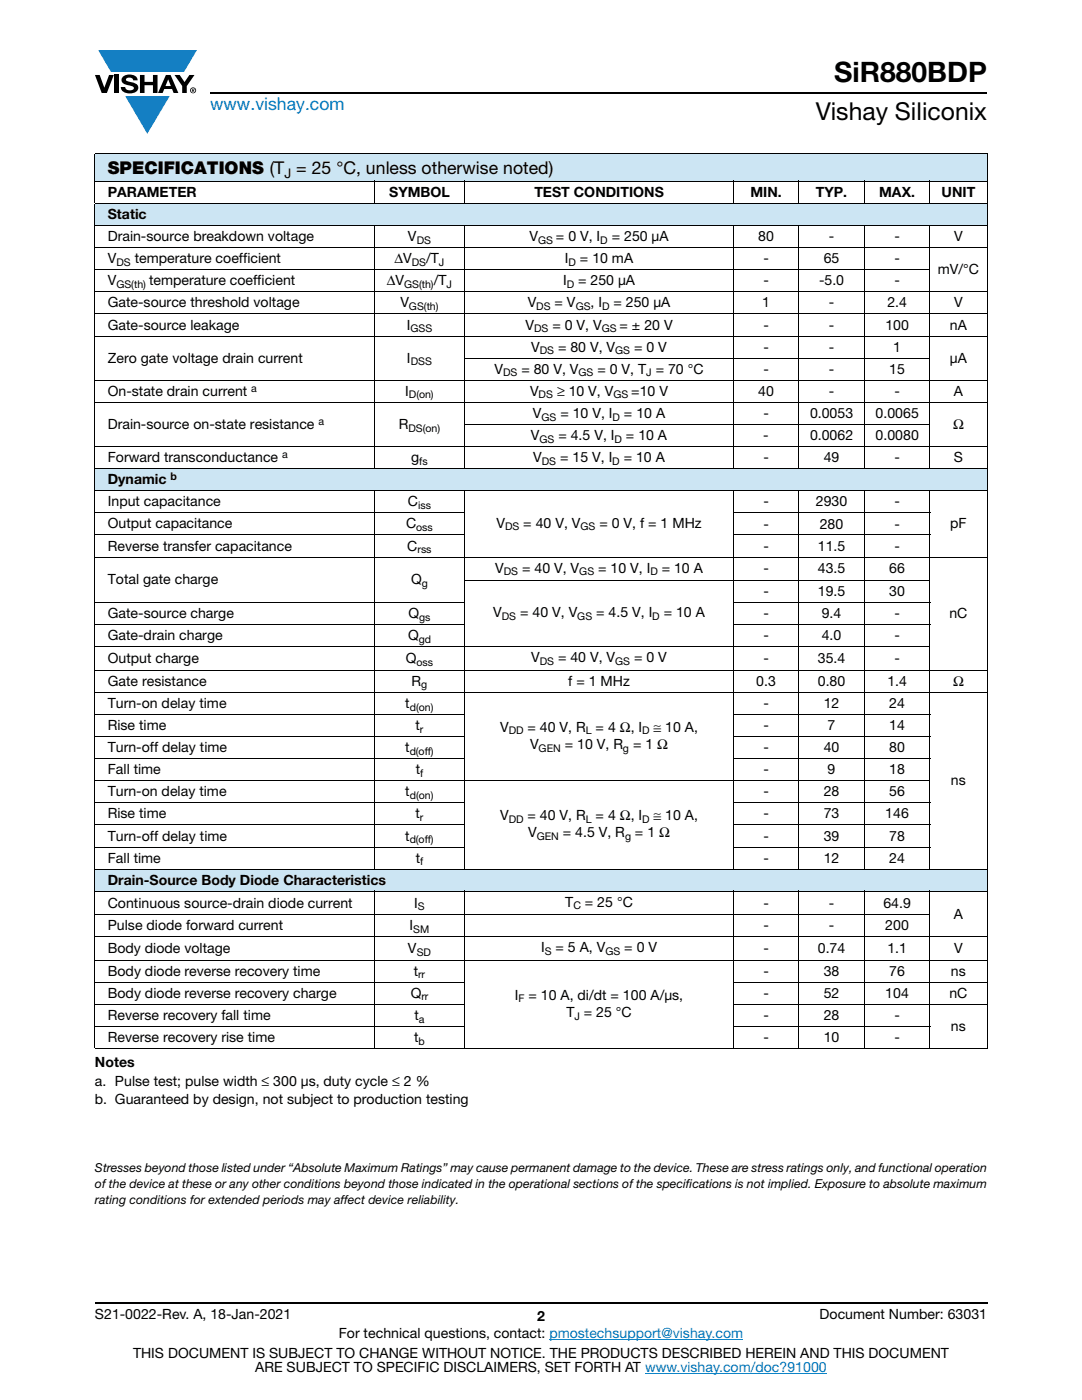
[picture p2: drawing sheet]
<svg xmlns="http://www.w3.org/2000/svg" width="216mm" height="279mm" viewBox="0 0 216 279" stroke-linecap="round" stroke-linejoin="round" font-family="sans-serif">
<defs><g id="words">
<text font-size="5.6" x="166.4" y="16.4">SiR880BDP</text>
<text font-size="4.9" x="162.8" y="24">Vishay Siliconix</text>
<text font-size="3.5" fill="#007ec4" x="42" y="21.9">www.vishay.com</text>
<text font-size="3.5" x="21.5" y="34.8">SPECIFICATIONS (T = 25 °C, unless otherwise noted)</text>
<g font-size="2.8">
<text x="21.5" y="39.3">PARAMETER</text>
<text x="77.6" y="39.3">SYMBOL</text>
<text x="106.6" y="39.3">TEST CONDITIONS</text>
<text x="149.7" y="39.3">MIN.</text>
<text x="162.8" y="39.3">TYP.</text>
<text x="175.4" y="39.3">MAX.</text>
<text x="187.9" y="39.3">UNIT</text>
<text x="21.5" y="43.7">Static</text>
<text x="21.5" y="52.6">V</text>
<text x="21.5" y="48.1">Drain-source breakdown voltage</text>
<text x="26.9" y="52.6">temperature coefficient</text>
<text x="78.7" y="52.6">ΔV</text>
<text x="81.4" y="48.1">V</text>
<text x="85" y="52.6">/T</text>
<text x="105.6" y="48.1">V</text>
<text x="110.9" y="48.1">= 0 V, I</text>
<text x="112.7" y="52.6">I</text>
<text x="115.7" y="52.6">= 10 mA</text>
<text x="122.1" y="48.1">= 250 μA</text>
<text x="151.3" y="48.1">80</text>
<text x="152.3" y="52.6">-</text>
<text x="164.4" y="52.6">65</text>
<text x="165.4" y="48.1">-</text>
<text x="178.5" y="52.6">-</text>
<text x="178.5" y="48.1">-</text>
<text x="190.4" y="48.1">V</text>
<text x="21.5" y="57">V</text>
<text x="29.7" y="57">temperature coefficient</text>
<text x="77.2" y="57">ΔV</text>
<text x="86.6" y="57">/T</text>
<text x="112.4" y="57">I</text>
<text x="115.4" y="57">= 250 μA</text>
<text x="152.3" y="57">-</text>
<text x="163.4" y="57">-5.0</text>
<text x="178.5" y="57">-</text>
<text x="187.1" y="54.8">mV/°C</text>
<text x="21.5" y="65.8">Gate-source leakage</text>
<text x="21.5" y="61.4">Gate-source threshold voltage</text>
<text x="79.9" y="61.4">V</text>
<text x="81.2" y="65.8">I</text>
<text x="104.9" y="65.8">V</text>
<text x="105.3" y="61.4">V</text>
<text x="110.2" y="65.8">= 0 V, V</text>
<text x="110.7" y="61.4">= V</text>
<text x="117.8" y="61.4">, I</text>
<text x="122.4" y="61.4">= 250 μA</text>
<text x="123.6" y="65.8">= ± 20 V</text>
<text x="152.1" y="61.4">1</text>
<text x="152.3" y="65.8">-</text>
<text x="165.4" y="65.8">-</text>
<text x="165.4" y="61.4">-</text>
<text x="176.7" y="65.8">100</text>
<text x="177.1" y="61.4">2.4</text>
<text x="189.5" y="65.8">nA</text>
<text x="190.4" y="61.4">V</text>
<text x="106" y="70.2">V</text>
<text x="111.4" y="70.2">= 80 V, V</text>
<text x="126.5" y="70.2">= 0 V</text>
<text x="152.3" y="70.2">-</text>
<text x="165.4" y="70.2">-</text>
<text x="178.2" y="70.2">1</text>
<text x="21.5" y="72.4">Zero gate voltage drain current</text>
<text x="81.2" y="72.4">I</text>
<text x="98.7" y="74.6">V</text>
<text x="104" y="74.6">= 80 V, V</text>
<text x="119.2" y="74.6">= 0 V, T = 70 °C</text>
<text x="152.3" y="74.6">-</text>
<text x="165.4" y="74.6">-</text>
<text x="177.4" y="74.6">15</text>
<text x="189.5" y="72.4">μA</text>
<text x="21.5" y="79">On-state drain current</text>
<text x="80.9" y="79">I</text>
<text x="105.8" y="79">V</text>
<text x="106.3" y="83.4">V</text>
<text x="111.1" y="79">≥ 10 V, V</text>
<text x="111.8" y="83.4">= 10 V, I</text>
<text x="124.5" y="83.4">= 10 A</text>
<text x="126" y="79">=10 V</text>
<text x="151.3" y="79">40</text>
<text x="152.3" y="83.4">-</text>
<text x="161.6" y="83.4">0.0053</text>
<text x="165.4" y="79">-</text>
<text x="174.7" y="83.4">0.0065</text>
<text x="178.5" y="79">-</text>
<text x="190.3" y="79">A</text>
<text x="21.5" y="85.6">Drain-source on-state resistance</text>
<text x="79.6" y="85.6">R</text>
<text x="105.9" y="87.8">V</text>
<text x="111.4" y="87.8">= 4.5 V, I</text>
<text x="124.9" y="87.8">= 10 A</text>
<text x="152.3" y="87.8">-</text>
<text x="161.6" y="87.8">0.0062</text>
<text x="174.7" y="87.8">0.0080</text>
<text x="190.2" y="85.6">Ω</text>
<text x="21.5" y="92.2">Forward transconductance</text>
<text x="82" y="92.2">g</text>
<text x="106.4" y="92.2">V</text>
<text x="111.8" y="92.2">= 15 V, I</text>
<text x="124.5" y="92.2">= 10 A</text>
<text x="152.3" y="92.2">-</text>
<text x="164.4" y="92.2">49</text>
<text x="178.5" y="92.2">-</text>
<text x="190.3" y="92.2">S</text>
<text x="21.5" y="96.6">Dynamic</text>
<text x="21.5" y="101">Input capacitance</text>
<text x="81.4" y="101">C</text>
<text x="152.3" y="101">-</text>
<text x="162.8" y="101">2930</text>
<text x="178.5" y="101">-</text>
<text x="21.5" y="105.5">Output capacitance</text>
<text x="81" y="105.5">C</text>
<text x="99.1" y="105.3">V</text>
<text x="104.4" y="105.3">= 40 V, V</text>
<text x="119.6" y="105.3">= 0 V, f = 1 MHz</text>
<text x="152.3" y="105.5">-</text>
<text x="163.6" y="105.5">280</text>
<text x="178.5" y="105.5">-</text>
<text x="189.6" y="105.5">pF</text>
<text x="21.5" y="109.9">Reverse transfer capacitance</text>
<text x="81.3" y="109.9">C</text>
<text x="152.3" y="109.9">-</text>
<text x="163.2" y="109.9">11.5</text>
<text x="178.5" y="109.9">-</text>
<text x="21.5" y="116.6">Total gate charge</text>
<text x="82" y="116.6">Q</text>
<text x="98.8" y="114.3">V</text>
<text x="104.2" y="114.3">= 40 V, V</text>
<text x="119.3" y="114.3">= 10 V, I</text>
<text x="132" y="114.3">= 10 A</text>
<text x="152.3" y="119">-</text>
<text x="152.3" y="114.4">-</text>
<text x="163.2" y="119">19.5</text>
<text x="163.2" y="114.4">43.5</text>
<text x="177.4" y="119">30</text>
<text x="177.4" y="114.4">66</text>
<text x="21.5" y="123.4">Gate-source charge</text>
<text x="81.5" y="123.4">Q</text>
<text x="98.4" y="123.2">V</text>
<text x="103.8" y="123.2">= 40 V, V</text>
<text x="119" y="123.2">= 4.5 V, I</text>
<text x="132.4" y="123.2">= 10 A</text>
<text x="152.3" y="123.4">-</text>
<text x="164" y="123.4">9.4</text>
<text x="178.5" y="123.4">-</text>
<text x="189.4" y="123.4">nC</text>
<text x="21.5" y="127.8">Gate-drain charge</text>
<text x="81.4" y="127.8">Q</text>
<text x="152.3" y="127.8">-</text>
<text x="164" y="127.8">4.0</text>
<text x="178.5" y="127.8">-</text>
<text x="21.5" y="132.3">Output charge</text>
<text x="21.5" y="136.9">Gate resistance</text>
<text x="81" y="132.3">Q</text>
<text x="82.1" y="136.9">R</text>
<text x="106" y="132.2">V</text>
<text x="111.4" y="132.2">= 40 V, V</text>
<text x="113.4" y="136.9">f = 1 MHz</text>
<text x="126.5" y="132.2">= 0 V</text>
<text x="150.9" y="136.9">0.3</text>
<text x="152.3" y="132.3">-</text>
<text x="163.2" y="132.3">35.4</text>
<text x="163.2" y="136.9">0.80</text>
<text x="177.1" y="136.9">1.4</text>
<text x="178.5" y="132.3">-</text>
<text x="190.2" y="136.9">Ω</text>
<text x="21.5" y="141.3">Turn-on delay time</text>
<text x="80.9" y="141.3">t</text>
<text x="152.3" y="141.3">-</text>
<text x="164.4" y="141.3">12</text>
<text x="177.4" y="141.3">24</text>
<text x="21.5" y="145.7">Rise time</text>
<text x="82.9" y="145.7">t</text>
<text x="99.8" y="146">V</text>
<text x="105.3" y="146">= 40 V, R = 4 Ω, I</text>
<text x="105.8" y="149.5">V</text>
<text x="112.7" y="149.5">= 10 V, R</text>
<text x="126.3" y="149.5">= 1 Ω</text>
<text x="130.4" y="146">≅ 10 A,</text>
<text x="152.3" y="145.7">-</text>
<text x="165.1" y="145.7">7</text>
<text x="177.4" y="145.7">14</text>
<text x="21.5" y="150.1">Turn-off delay time</text>
<text x="21.5" y="154.5">Fall time</text>
<text x="80.9" y="150.1">t</text>
<text x="83" y="154.5">t</text>
<text x="152.3" y="150.1">-</text>
<text x="152.3" y="154.5">-</text>
<text x="164.4" y="150.1">40</text>
<text x="165.1" y="154.5">9</text>
<text x="177.4" y="150.1">80</text>
<text x="177.4" y="154.5">18</text>
<text x="21.5" y="158.9">Turn-on delay time</text>
<text x="80.9" y="158.9">t</text>
<text x="152.3" y="158.9">-</text>
<text x="164.4" y="158.9">28</text>
<text x="177.4" y="158.9">56</text>
<text x="189.8" y="156.7">ns</text>
<text x="21.5" y="167.7">Turn-off delay time</text>
<text x="21.5" y="163.3">Rise time</text>
<text x="80.9" y="167.7">t</text>
<text x="82.9" y="163.3">t</text>
<text x="99.8" y="163.7">V</text>
<text x="105.3" y="163.7">= 40 V, R = 4 Ω, I</text>
<text x="105.4" y="167.1">V</text>
<text x="112.3" y="167.1">= 4.5 V, R</text>
<text x="126.7" y="167.1">= 1 Ω</text>
<text x="130.4" y="163.7">≅ 10 A,</text>
<text x="152.3" y="163.3">-</text>
<text x="152.3" y="167.7">-</text>
<text x="164.4" y="163.3">73</text>
<text x="164.4" y="167.7">39</text>
<text x="176.7" y="163.3">146</text>
<text x="177.4" y="167.7">78</text>
<text x="21.5" y="172.2">Fall time</text>
<text x="83" y="172.2">t</text>
<text x="152.3" y="172.2">-</text>
<text x="164.4" y="172.2">12</text>
<text x="177.4" y="172.2">24</text>
<text x="21.5" y="176.6">Drain-Source Body Diode Characteristics</text>
<text x="21.5" y="181.1">Continuous source-drain diode current</text>
<text x="21.5" y="185.7">Pulse diode forward current</text>
<text x="81.7" y="185.7">I</text>
<text x="82.7" y="181.1">I</text>
<text x="112.8" y="181">T</text>
<text x="116.7" y="181">= 25 °C</text>
<text x="152.3" y="185.7">-</text>
<text x="152.3" y="181.1">-</text>
<text x="165.4" y="185.7">-</text>
<text x="165.4" y="181.1">-</text>
<text x="176.3" y="181.1">64.9</text>
<text x="176.7" y="185.7">200</text>
<text x="190.3" y="183.3">A</text>
<text x="21.5" y="190.2">Body diode voltage</text>
<text x="81.4" y="190.2">V</text>
<text x="108" y="190.1">I</text>
<text x="110.8" y="190.1">= 5 A, V</text>
<text x="124.6" y="190.1">= 0 V</text>
<text x="152.3" y="190.2">-</text>
<text x="163.2" y="190.2">0.74</text>
<text x="177.1" y="190.2">1.1</text>
<text x="190.4" y="190.2">V</text>
<text x="21.5" y="194.8">Body diode reverse recovery time</text>
<text x="82.6" y="194.8">t</text>
<text x="152.3" y="194.8">-</text>
<text x="164.4" y="194.8">38</text>
<text x="177.4" y="194.8">76</text>
<text x="189.8" y="194.8">ns</text>
<text x="21.5" y="199.2">Body diode reverse recovery charge</text>
<text x="21.5" y="203.6">Reverse recovery fall time</text>
<text x="81.9" y="199.2">Q</text>
<text x="82.7" y="203.6">t</text>
<text x="102.7" y="199.5">I</text>
<text x="105.5" y="199.5">= 10 A, di/dt = 100 A/μs,</text>
<text x="113" y="203">T = 25 °C</text>
<text x="152.3" y="199.2">-</text>
<text x="152.3" y="203.6">-</text>
<text x="164.4" y="199.2">52</text>
<text x="164.4" y="203.6">28</text>
<text x="176.7" y="199.2">104</text>
<text x="178.5" y="203.6">-</text>
<text x="189.4" y="199.2">nC</text>
<text x="21.5" y="208">Reverse recovery rise time</text>
<text x="82.6" y="208">t</text>
<text x="152.3" y="208">-</text>
<text x="164.4" y="208">10</text>
<text x="178.5" y="208">-</text>
<text x="189.8" y="205.8">ns</text>
<text x="18.9" y="212.9">Notes</text>
<text x="18.9" y="216.8">a. Pulse test; pulse width ≤ 300 μs, duty cycle ≤ 2 %</text>
<text x="18.9" y="220.3">b. Guaranteed by design, not subject to production testing</text>
<text x="18.9" y="263.3">S21-0022-Rev. A, 18-Jan-2021</text>
<text x="107.2" y="263.6">2</text>
<text x="163.6" y="263.3">Document Number: 63031</text>
<text x="67.6" y="267.1">For technical questions, contact: pmostechsupport@vishay.com</text>
<text x="26.5" y="271">THIS DOCUMENT IS SUBJECT TO CHANGE WITHOUT NOTICE. THE PRODUCTS DESCRIBED HEREIN AND THIS DOCUMENT</text>
<text x="50.9" y="273.8">ARE SUBJECT TO SPECIFIC DISCLAIMERS, SET FORTH AT www.vishay.com/doc?91000</text>
</g>
<text font-size="2.6" x="56.8" y="35.5">J</text>
<g font-size="2.5">
<text x="18.9" y="233.8">Stresses beyond those listed under “Absolute Maximum Ratings” may cause permanent damage to the device. These are stress ratings only, and functional operation</text>
<text x="18.9" y="237">of the device at these or any other conditions beyond those indicated in the operational sections of the specifications is not implied. Exposure to absolute maximum</text>
<text x="18.9" y="240.2">rating conditions for extended periods may affect device reliability.</text>
</g>
<g font-size="2.1">
<text x="23.2" y="53.1">DS</text>
<text x="82.2" y="53.1">DS</text>
<text x="83.1" y="48.6">DS</text>
<text x="87.6" y="53.1">J</text>
<text x="107.4" y="48.6">GS</text>
<text x="113.5" y="53.1">D</text>
<text x="119.8" y="48.6">D</text>
<text x="23.2" y="57.5">GS(th)</text>
<text x="80.6" y="57.5">GS(th)</text>
<text x="89.1" y="57.5">J</text>
<text x="113.1" y="57.5">D</text>
<text x="81.6" y="61.9">GS(th)</text>
<text x="107" y="61.9">DS</text>
<text x="114.9" y="61.9">GS</text>
<text x="120.1" y="61.9">D</text>
<text x="81.9" y="66.3">GSS</text>
<text x="106.6" y="66.3">DS</text>
<text x="107.7" y="70.7">DS</text>
<text x="120.1" y="66.3">GS</text>
<text x="122.8" y="70.7">GS</text>
<text x="82" y="72.9">DSS</text>
<text x="100.4" y="75.1">DS</text>
<text x="115.5" y="75.1">GS</text>
<text x="128.9" y="75.1">J</text>
<text x="50.1" y="78.2">a</text>
<text x="81.6" y="79.5">D(on)</text>
<text x="107.5" y="79.5">DS</text>
<text x="108.1" y="83.9">GS</text>
<text x="122.2" y="83.9">D</text>
<text x="122.4" y="79.5">GS</text>
<text x="63.6" y="84.8">a</text>
<text x="81.5" y="86.1">DS(on)</text>
<text x="107.7" y="88.3">GS</text>
<text x="122.6" y="88.3">D</text>
<text x="34" y="95.8">b</text>
<text x="56.3" y="91.4">a</text>
<text x="83.7" y="92.8">fs</text>
<text x="108.1" y="92.8">DS</text>
<text x="122.2" y="92.8">D</text>
<text x="83.4" y="101.6">iss</text>
<text x="83.1" y="106">oss</text>
<text x="100.8" y="105.8">DS</text>
<text x="115.8" y="105.8">GS</text>
<text x="83.3" y="110.4">rss</text>
<text x="84.2" y="117.1">g</text>
<text x="100.5" y="114.8">DS</text>
<text x="115.6" y="114.8">GS</text>
<text x="129.8" y="114.8">D</text>
<text x="83.6" y="123.9">gs</text>
<text x="100.1" y="123.7">DS</text>
<text x="115.2" y="123.7">GS</text>
<text x="130.2" y="123.7">D</text>
<text x="83.5" y="128.3">gd</text>
<text x="83.1" y="132.8">oss</text>
<text x="84.1" y="137.4">g</text>
<text x="107.7" y="132.7">DS</text>
<text x="122.8" y="132.7">GS</text>
<text x="81.8" y="141.8">d(on)</text>
<text x="83.8" y="146.2">r</text>
<text x="101.5" y="146.6">DD</text>
<text x="116.9" y="146.6">L</text>
<text x="128.1" y="146.6">D</text>
<text x="81.7" y="150.6">d(off)</text>
<text x="83.8" y="155">f</text>
<text x="107.5" y="150">GEN</text>
<text x="124.3" y="150">g</text>
<text x="81.8" y="159.4">d(on)</text>
<text x="83.8" y="163.9">r</text>
<text x="101.5" y="164.2">DD</text>
<text x="107.1" y="167.6">GEN</text>
<text x="116.9" y="164.2">L</text>
<text x="124.7" y="167.6">g</text>
<text x="128.1" y="164.2">D</text>
<text x="81.7" y="168.3">d(off)</text>
<text x="83.8" y="172.7">f</text>
<text x="83.4" y="181.6">S</text>
<text x="114.4" y="181.5">C</text>
<text x="82.5" y="186.2">SM</text>
<text x="83.1" y="190.7">SD</text>
<text x="108.7" y="190.6">S</text>
<text x="120.8" y="190.6">GS</text>
<text x="83.4" y="195.3">rr</text>
<text x="84.1" y="199.7">rr</text>
<text x="103.5" y="200">F</text>
<text x="114.6" y="203.5">J</text>
<text x="83.5" y="208.5">b</text>
<text x="83.6" y="204.1">a</text>
</g>
</g></defs>
<g fill="#147fc3">
<path d="M19.6 10h19.7l-2.6 4.3h-1.1h-13.5z"/>
<path d="M25 19.2h8.9l-4.5 7.5z"/>
</g>
<g fill="#000">
<path d="M18.9 15h1l.9 2.5 1-2.5h.9l-1.4 3.6h-1zM22.9 15h.9v3.6h-.9zM24.6 15.3a2.1 2.1 0 0 1 2.8 .3l.1 .4h-.9a.79 .79 0 0 0-.7-.5 .79 .79 0 0 0-.8 .4l.3 .3 1 .2a1.08 1.08 0 0 1 1.2 1 1.08 1.08 0 0 1-1.1 1.2 1.73 1.73 0 0 1-2.4-1.2h.9a.96 .96 0 0 0 .8 .6 .96 .96 0 0 0 .9-.4 1.31 1.31 0 0 0-1.2-.6 1.03 1.03 0 0 1-1.1-.6 1.03 1.03 0 0 1 .2-1.1zM27.9 15h.9v1.3h1.7v-1.3h.9v3.6h-.9v-1.6h-1.7v1.6h-.9zM34.8 15h1.1l.9 1.4 1-1.4h1l-1.5 2.2v1.4h-.9v-1.4z"/>
<path d="M33.6 15.9l.5 1.3h-1.1zM33.1 15l-1.6 3.6h1l.3-.8h1.5l.3 .8h1l-1.6-3.6z"/>
<path d="M38.4 17.8h.2v.2h-.2zM38.3 17.7v.7h.1v-.3l.4 .3-.2-.3 .2-.2-.1-.2z"/>
<path d="M38.1 18a.46 .46 0 0 1 .9 0 .46 .46 0 0 1-.9 0zM37.9 18a.6 .6 0 0 0 1.2 0 .6 .6 0 0 0-1.2 0z"/>
</g>
<path d="M42 18.6h155M18.9 260h178.1" fill="none" stroke="#000" stroke-width=".36"/>
<path d="M109.6 267.3h38.7M128.7 274h36.3" fill="none" stroke="#007ec4" stroke-width=".2"/>
<g fill="#cce5f3">
<path d="M18.9 30.7h178.1v5.5h-178.1z"/>
<path d="M18.9 40.6h178.1v4.4h-178.1z"/>
<path d="M18.9 93.5h178.1v4.4h-178.1z"/>
<path d="M18.9 173.5h178.1v4.4h-178.1z"/>
</g>
<g fill="none" stroke="#000" stroke-width=".2">
<path d="M18.9 30.7h178.1M18.9 36.2h127.3M18.9 30.8v9.7M74.7 36.1v4.6M92.8 36.1v4.6M146.3 36.1v4.6M146.4 36.2h39.1M159.4 36.1v4.6M172.5 36.1v4.6M185.5 36.1v4.6M185.6 36.2h11.4M197 30.8v9.7"/>
<path d="M18.9 40.6h178.1M18.9 45h73.8M18.9 49.4h178.1M18.9 53.8h166.7M18.9 58.3h178.1M18.9 40.7v4.2M18.9 45.1v48.4M74.7 44.9v48.7M92.8 44.9v48.7M92.8 45h53.4M146.3 44.9v48.7M146.4 45h50.6"/>
<path d="M159.4 44.9v48.7M172.5 44.9v48.7M185.5 44.9v48.7M197 40.7v4.2M197 45.1v48.4M18.9 62.7h178.1M18.9 67.1h178.1M18.9 75.9h178.1M92.7 71.5h92.9M18.9 80.3h178.1M18.9 89.1h178.1M18.9 93.5h178.1"/>
<path d="M18.9 97.9h127.3M18.9 93.6v4.3M18.9 98v75.4M74.7 97.9v75.6M92.7 84.7h92.9M92.8 97.9v75.6M146.3 97.9v75.6M146.4 97.9h50.6M159.4 97.9v75.6M172.5 97.9v75.6M185.5 97.9v75.6M197 93.6v4.3"/>
<path d="M197 98v75.4M18.9 102.3h73.9M18.9 106.8h73.9M18.9 111.2h178.1M92.7 115.8h92.9M146.2 102.3h39.4M146.2 106.8h39.4M18.9 120.3h73.9M18.9 124.7h73.9M18.9 129.1h166.7M18.9 133.8h178.1M18.9 138.2h178.1"/>
<path d="M146.2 120.3h39.4M146.2 124.7h39.4M18.9 142.6h73.9M18.9 147h73.9M18.9 151.4h73.9M18.9 155.8h166.7M146.2 142.6h39.4M146.2 147h39.4M146.2 151.4h39.4M18.9 160.2h73.9M18.9 164.6h73.9M18.9 169h73.9"/>
<path d="M18.9 173.5h178.1M18.9 177.9h127.3M18.9 173.5v4.3M18.9 177.9v31.3M74.7 177.8v31.6M92.8 177.8v31.6M146.2 160.2h39.4M146.2 164.6h39.4M146.2 169h39.4M146.3 177.8v31.6M146.4 177.9h50.6M159.4 177.8v31.6"/>
<path d="M172.5 177.8v31.6M185.5 177.8v31.6M197 173.5v4.3M197 177.9v31.3M18.9 182.5h166.7M18.9 187h178.1M18.9 191.6h178.1M18.9 196h73.9M146.2 196h50.8M18.9 200.4h73.9M18.9 204.9h73.9M18.9 209.3h178.1"/>
<path d="M146.2 200.4h50.8M146.2 204.9h39.4"/>
</g>
<use href="#words"/>
</svg>
